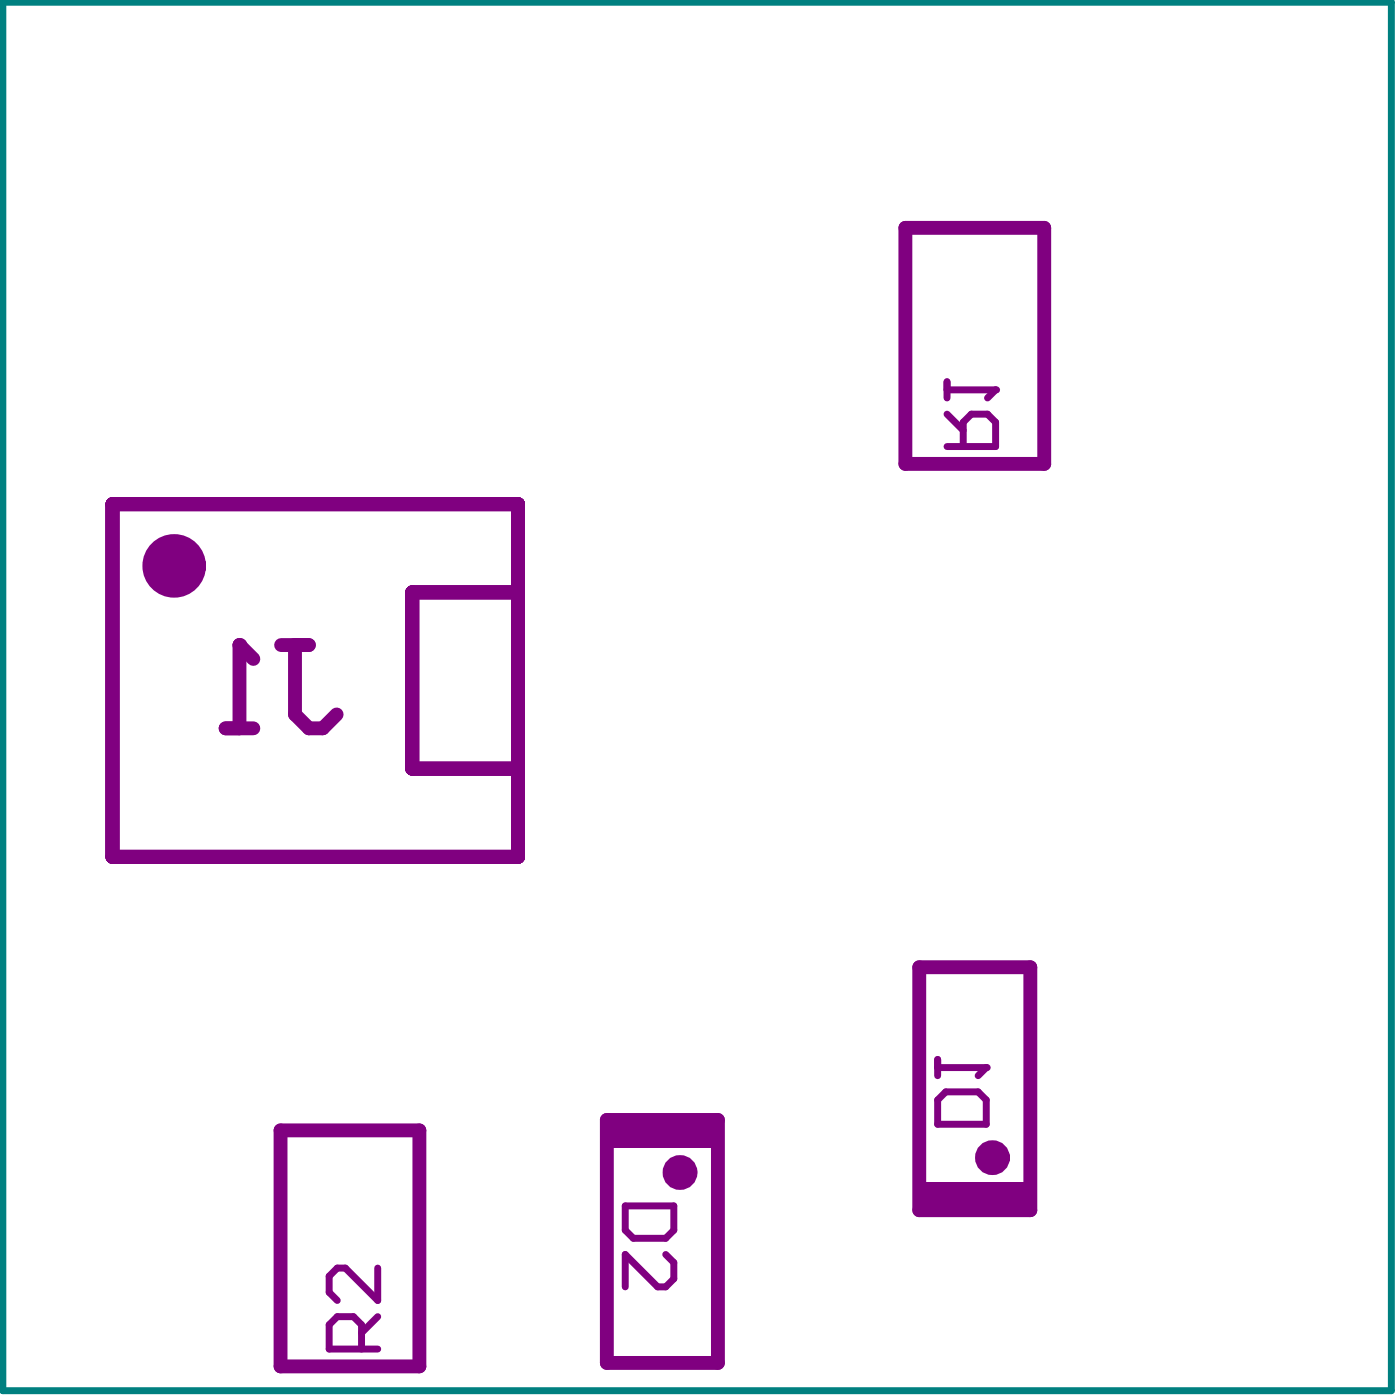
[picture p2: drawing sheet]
<svg xmlns="http://www.w3.org/2000/svg" width="67mm" height="67mm" viewBox="0 0 67 67" stroke-linecap="round" stroke-linejoin="round" font-family="sans-serif">
<path d="M43.3 10.9h6.7v11.3h-6.7zM5.4 24.1h19.4v16.9h-19.4zM24.8 28.4h-5.1v8.4h5.1M13.4 54.1h6.7v11.3h-6.7zM29.1 53.6h5.3v11.7h-5.3zM44 46.3h5.3v11.6h-5.3z" fill="none" stroke="#800080" stroke-width=".66"/>
<g fill="#800080">
<path d="M29.1 53.6h5.3v1.3h-5.3z" fill-rule="evenodd"/>
<path d="M44 56.6h5.3v1.3h-5.3z" fill-rule="evenodd"/>
</g>
<path d="M44.9 52.7l.4-.4h1.5l.4 .4v1.1h-2.3zM44.9 50.7v.8M44.9 51.1h2.3" fill="none" stroke="#800080" stroke-width=".33"/>
<circle cx="47.2" cy="51.1" r=".17" fill="#800080"/>
<path d="M45.3 19.8l.8 .8M45.3 18.3v.8M45.3 18.7h2.4M45.3 21.4h2.4v-1.2l-.4-.4h-.8l-.4 .4v1.2M47.2 51.1l-.4 .4" fill="none" stroke="#800080" stroke-width=".33"/>
<circle cx="47.7" cy="18.7" r=".17" fill="#800080"/>
<path d="M47.7 18.7l-.4 .4M29.9 57.7h2.4v1.2l-.4 .4h-1.6l-.4-.4zM17.3 64.6v-1.2l-.4-.4h-.8l-.3 .4v1.2h2.3M18.1 60.7v1.6l-1.6-1.6h-.4l-.3 .4v.8l.3 .4M18.1 63l-.8 .8M31.9 60.1l.4 .3v.8l-.4 .4h-.4l-1.6-1.5v1.5" fill="none" stroke="#800080" stroke-width=".33"/>
<path d="M10.8 34.9h1.3M11.5 30.9v4M13.5 30.9h1.3M14.1 30.9v3.3l.7 .7h.7l.6-.7" fill="none" stroke="#800080" stroke-width=".66"/>
<circle cx="11.5" cy="30.9" r=".33" fill="#800080"/>
<path d="M11.5 30.9l.6 .6" fill="none" stroke="#800080" stroke-width=".66"/>
<g fill="none" stroke="#800080" stroke-width="1">
<circle cx="32.6" cy="56.1" r=".33"/>
<circle cx="47.5" cy="55.4" r=".33"/>
</g>
<circle cx="8.3" cy="27.1" r=".68" fill="none" stroke="#800080" stroke-width="1.7"/>
<path d="M.1 .1h66.5v66.5h-66.5z" fill="none" stroke="#008080" stroke-width=".33"/>
</svg>
